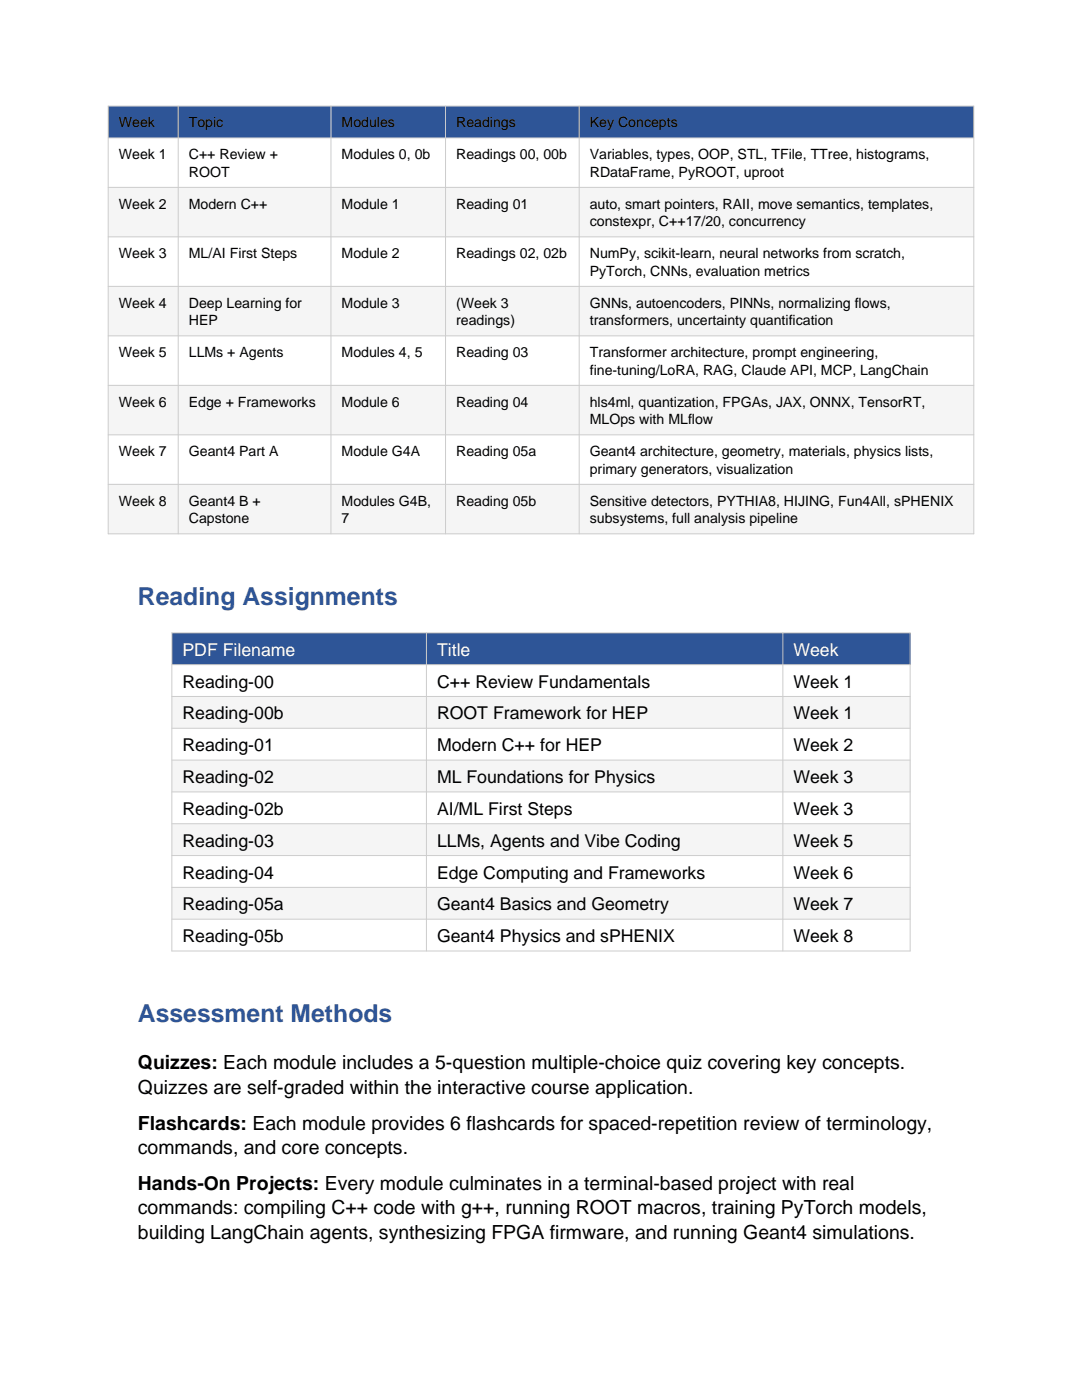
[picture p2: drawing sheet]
<svg xmlns="http://www.w3.org/2000/svg" width="216mm" height="279mm" viewBox="0 0 216 279" stroke-linecap="round" stroke-linejoin="round" font-family="sans-serif">
<defs><g id="words">
<g font-size="4.9" fill="#2e5597">
<text x="27.5" y="120.7">Reading Assignments</text>
<text x="27.5" y="203.9">Assessment Methods</text>
</g>
<g font-size="3.9">
<text x="27.5" y="213.4">Quizzes: Each module includes a 5-question multiple-choice quiz covering key concepts.</text>
<text x="27.5" y="218.4">Quizzes are self-graded within the interactive course application.</text>
<text x="27.5" y="225.4">Flashcards: Each module provides 6 flashcards for spaced-repetition review of terminology,</text>
<text x="27.5" y="230.4">commands, and core concepts.</text>
<text x="27.5" y="237.4">Hands-On Projects: Every module culminates in a terminal-based project with real</text>
<text x="27.5" y="242.4">commands: compiling C++ code with g++, running ROOT macros, training PyTorch models,</text>
<text x="27.5" y="247.3">building LangChain agents, synthesizing FPGA firmware, and running Geant4 simulations.</text>
</g>
<g font-size="3.5" fill="#fff">
<text x="36.4" y="130.9">PDF Filename</text>
<text x="87.2" y="130.9">Title</text>
<text x="158.3" y="130.9">Week</text>
</g>
<g font-size="3.5">
<text x="36.4" y="137.2">Reading-00</text>
<text x="87.2" y="137.2">C++ Review Fundamentals</text>
<text x="158.3" y="137.2">Week 1</text>
<text x="36.4" y="143.6">Reading-00b</text>
<text x="87.2" y="143.6">ROOT Framework for HEP</text>
<text x="158.3" y="143.6">Week 1</text>
<text x="36.4" y="149.9">Reading-01</text>
<text x="87.2" y="149.9">Modern C++ for HEP</text>
<text x="158.3" y="149.9">Week 2</text>
<text x="36.4" y="156.3">Reading-02</text>
<text x="87.2" y="156.3">ML Foundations for Physics</text>
<text x="158.3" y="156.3">Week 3</text>
<text x="36.4" y="162.6">Reading-02b</text>
<text x="87.2" y="162.6">AI/ML First Steps</text>
<text x="158.3" y="162.6">Week 3</text>
<text x="36.4" y="169">Reading-03</text>
<text x="87.2" y="169">LLMs, Agents and Vibe Coding</text>
<text x="158.3" y="169">Week 5</text>
<text x="36.4" y="175.3">Reading-04</text>
<text x="87.2" y="175.3">Edge Computing and Frameworks</text>
<text x="158.3" y="175.3">Week 6</text>
<text x="36.4" y="181.7">Reading-05a</text>
<text x="87.2" y="181.7">Geant4 Basics and Geometry</text>
<text x="158.3" y="181.7">Week 7</text>
<text x="36.4" y="188">Reading-05b</text>
<text x="87.2" y="188">Geant4 Physics and sPHENIX</text>
<text x="158.3" y="188">Week 8</text>
</g>
<g font-size="2.8">
<text x="23.7" y="25.4">Week</text>
<text x="37.7" y="25.4">Topic</text>
<text x="68.2" y="25.4">Modules</text>
<text x="91" y="25.4">Readings</text>
<text x="117.7" y="25.4">Key Concepts</text>
<text x="23.7" y="31.8">Week 1</text>
<text x="37.7" y="31.8">C++ Review +</text>
<text x="37.7" y="35.3">ROOT</text>
<text x="68.2" y="31.8">Modules 0, 0b</text>
<text x="91" y="31.8">Readings 00, 00b</text>
<text x="117.7" y="31.8">Variables, types, OOP, STL, TFile, TTree, histograms,</text>
<text x="117.7" y="35.3">RDataFrame, PyROOT, uproot</text>
<text x="23.7" y="41.6">Week 2</text>
<text x="37.7" y="41.6">Modern C++</text>
<text x="68.2" y="41.6">Module 1</text>
<text x="91" y="41.6">Reading 01</text>
<text x="117.7" y="41.6">auto, smart pointers, RAII, move semantics, templates,</text>
<text x="117.7" y="45.2">constexpr, C++17/20, concurrency</text>
<text x="23.7" y="51.5">Week 3</text>
<text x="37.7" y="51.5">ML/AI First Steps</text>
<text x="68.2" y="51.5">Module 2</text>
<text x="91" y="51.5">Readings 02, 02b</text>
<text x="117.7" y="51.5">NumPy, scikit-learn, neural networks from scratch,</text>
<text x="117.7" y="55">PyTorch, CNNs, evaluation metrics</text>
<text x="23.7" y="61.4">Week 4</text>
<text x="37.7" y="61.4">Deep Learning for</text>
<text x="37.7" y="64.9">HEP</text>
<text x="68.2" y="61.4">Module 3</text>
<text x="91" y="61.4">(Week 3</text>
<text x="91" y="64.9">readings)</text>
<text x="117.7" y="61.4">GNNs, autoencoders, PINNs, normalizing flows,</text>
<text x="117.7" y="64.9">transformers, uncertainty quantification</text>
<text x="23.7" y="71.3">Week 5</text>
<text x="37.7" y="71.3">LLMs + Agents</text>
<text x="68.2" y="71.3">Modules 4, 5</text>
<text x="91" y="71.3">Reading 03</text>
<text x="117.7" y="71.3">Transformer architecture, prompt engineering,</text>
<text x="117.7" y="74.8">fine-tuning/LoRA, RAG, Claude API, MCP, LangChain</text>
<text x="23.7" y="81.1">Week 6</text>
<text x="37.7" y="81.1">Edge + Frameworks</text>
<text x="68.2" y="81.1">Module 6</text>
<text x="91" y="81.1">Reading 04</text>
<text x="117.7" y="81.1">hls4ml, quantization, FPGAs, JAX, ONNX, TensorRT,</text>
<text x="117.7" y="84.7">MLOps with MLflow</text>
<text x="23.7" y="91">Week 7</text>
<text x="37.7" y="91">Geant4 Part A</text>
<text x="68.2" y="91">Module G4A</text>
<text x="91" y="91">Reading 05a</text>
<text x="117.7" y="91">Geant4 architecture, geometry, materials, physics lists,</text>
<text x="117.7" y="94.5">primary generators, visualization</text>
<text x="23.7" y="100.9">Week 8</text>
<text x="37.7" y="100.9">Geant4 B +</text>
<text x="68.2" y="100.9">Modules G4B,</text>
<text x="91" y="100.9">Reading 05b</text>
<text x="117.7" y="100.9">Sensitive detectors, PYTHIA8, HIJING, Fun4All, sPHENIX</text>
<text x="37.7" y="104.4">Capstone</text>
<text x="68.2" y="104.4">7</text>
<text x="117.7" y="104.4">subsystems, full analysis pipeline</text>
</g>
</g></defs>
<path d="M21.6 21.2h172.7v6.3h-172.7z" fill-rule="evenodd" fill="#2e5597"/>
<path d="M21.6 27.5h172.7v9.9h-172.7z" fill-rule="evenodd" fill="#fff"/>
<path d="M21.6 37.4h172.7v9.9h-172.7z" fill-rule="evenodd" fill="#f5f5f5"/>
<path d="M21.6 47.3h172.7v9.9h-172.7z" fill-rule="evenodd" fill="#fff"/>
<path d="M21.6 57.2h172.7v9.8h-172.7z" fill-rule="evenodd" fill="#f5f5f5"/>
<path d="M21.6 67h172.7v9.9h-172.7z" fill-rule="evenodd" fill="#fff"/>
<path d="M21.6 76.9h172.7v9.9h-172.7z" fill-rule="evenodd" fill="#f5f5f5"/>
<path d="M21.6 86.8h172.7v9.9h-172.7z" fill-rule="evenodd" fill="#fff"/>
<path d="M21.6 96.7h172.7v9.8h-172.7z" fill-rule="evenodd" fill="#f5f5f5"/>
<g fill="none" stroke="#ccc" stroke-width=".2">
<path d="M21.6 21.2h172.7v85.3h-172.7zM21.6 27.5h172.7M21.6 37.4h172.7M35.6 21.2v85.3M66 21.2v85.3M88.9 21.2v85.3M115.6 21.2v85.3M21.6 47.3h172.7M21.6 57.2h172.7M21.6 67h172.7M21.6 76.9h172.7M21.6 86.8h172.7"/>
<path d="M21.6 96.7h172.7"/>
</g>
<path d="M34.3 126.3h147.3v6.3h-147.3z" fill-rule="evenodd" fill="#2e5597"/>
<path d="M34.3 132.6h147.3v6.4h-147.3z" fill-rule="evenodd" fill="#fff"/>
<path d="M34.3 139h147.3v6.3h-147.3z" fill-rule="evenodd" fill="#f5f5f5"/>
<path d="M34.3 145.3h147.3v6.4h-147.3z" fill-rule="evenodd" fill="#fff"/>
<path d="M34.3 151.7h147.3v6.3h-147.3z" fill-rule="evenodd" fill="#f5f5f5"/>
<path d="M34.3 158h147.3v6.4h-147.3z" fill-rule="evenodd" fill="#fff"/>
<path d="M34.3 164.4h147.3v6.3h-147.3z" fill-rule="evenodd" fill="#f5f5f5"/>
<path d="M34.3 170.7h147.3v6.4h-147.3z" fill-rule="evenodd" fill="#fff"/>
<path d="M34.3 177.1h147.3v6.3h-147.3z" fill-rule="evenodd" fill="#f5f5f5"/>
<path d="M34.3 183.4h147.3v6.4h-147.3z" fill-rule="evenodd" fill="#fff"/>
<path d="M34.3 126.3h147.3v63.5h-147.3zM34.3 132.6h147.3M34.3 139h147.3M85.1 126.3v63.5M156.2 126.3v63.5M34.3 145.3h147.3M34.3 151.7h147.3M34.3 158h147.3M34.3 164.4h147.3M34.3 170.7h147.3M34.3 177.1h147.3M34.3 183.4h147.3" fill="none" stroke="#ccc" stroke-width=".2"/>
<use href="#words"/>
</svg>
